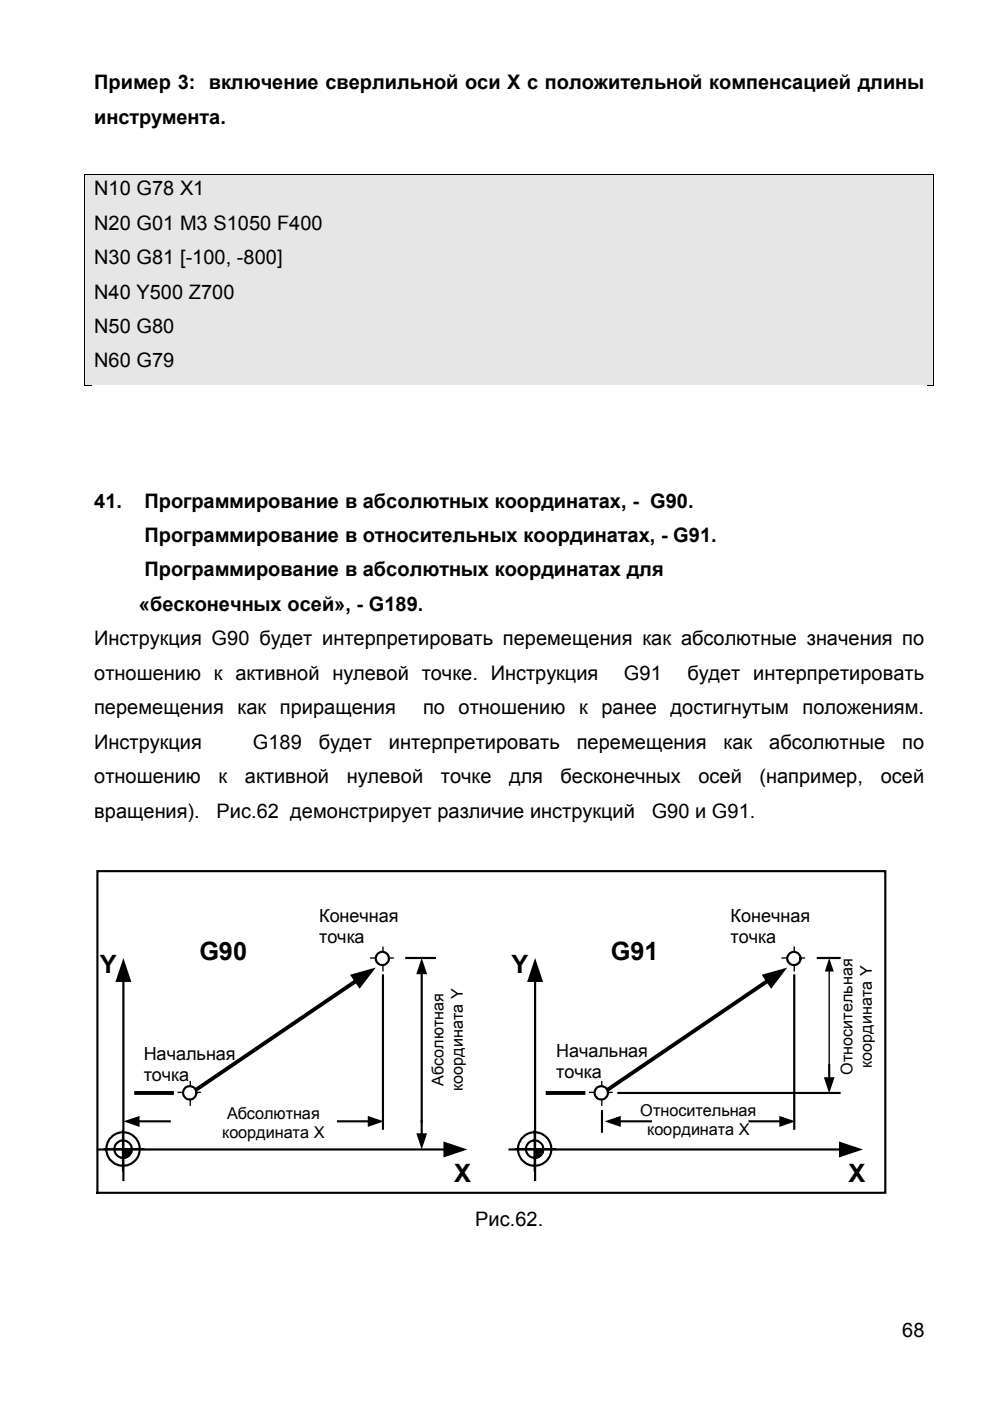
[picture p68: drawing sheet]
<svg xmlns="http://www.w3.org/2000/svg" width="210mm" height="297mm" viewBox="0 0 210 297" stroke-linecap="round" stroke-linejoin="round" font-family="sans-serif">
<defs><g id="words">
<g font-size="5.4">
<text x="42.3" y="203.6">G90</text>
<text x="129.5" y="203.6">G91</text>
<text x="21.2" y="206.3">Y</text>
<text x="108.5" y="206.3">Y</text>
<text x="96.3" y="250.7">X</text>
<text x="179.9" y="250.7">X</text>
</g>
<g font-size="4.2">
<text x="20" y="19">Пример 3: включение сверлильной оси X с положительной компенсацией длины</text>
<text x="20" y="26.2">инструмента.</text>
<text x="20" y="41.4">N10 G78 X1</text>
<text x="20" y="48.7">N20 G01 M3 S1050 F400</text>
<text x="20" y="56">N30 G81 [-100, -800]</text>
<text x="20" y="63.3">N40 Y500 Z700</text>
<text x="20" y="70.6">N50 G80</text>
<text x="20" y="77.9">N60 G79</text>
<text x="20" y="107.6">41.</text>
<text x="30.6" y="107.6">Программирование в абсолютных координатах, - G90.</text>
<text x="30.6" y="114.9">Программирование в относительных координатах, - G91.</text>
<text x="30.6" y="122.2">Программирование в абсолютных координатах для</text>
<text x="29.5" y="129.5">«бесконечных осей», - G189.</text>
<text x="20" y="136.8">Инструкция G90 будет интерпретировать перемещения как абсолютные значения по</text>
<text x="20" y="144.1">отношению к активной нулевой точке. Инструкция</text>
<text x="132.3" y="144.1">G91</text>
<text x="145.7" y="144.1">будет интерпретировать</text>
<text x="20" y="151.4">перемещения как приращения</text>
<text x="89.7" y="151.4">по отношению к ранее достигнутым положениям.</text>
<text x="20" y="158.7">Инструкция</text>
<text x="53.6" y="158.7">G189</text>
<text x="67.6" y="158.7">будет</text>
<text x="82.5" y="158.7">интерпретировать</text>
<text x="122.3" y="158.7">перемещения</text>
<text x="153.4" y="158.7">как</text>
<text x="163.1" y="158.7">абсолютные</text>
<text x="191.3" y="158.7">по</text>
<text x="20" y="166">отношению</text>
<text x="46.3" y="166">к</text>
<text x="51.9" y="166">активной</text>
<text x="73.5" y="166">нулевой</text>
<text x="93.5" y="166">точке</text>
<text x="107.9" y="166">для</text>
<text x="118.9" y="166">бесконечных</text>
<text x="148.1" y="166">осей</text>
<text x="161" y="166">(например,</text>
<text x="186.7" y="166">осей</text>
<text x="20" y="173.4">вращения).</text>
<text x="45.9" y="173.4">Рис.62 демонстрирует различие инструкций</text>
<text x="138.2" y="173.4">G90 и G91.</text>
<text x="100.8" y="260">Рис.62.</text>
<text x="191.3" y="283.5">68</text>
</g>
<g font-size="3.8">
<text x="67.7" y="195.5">Конечная</text>
<text x="154.9" y="195.5">Конечная</text>
<text x="67.7" y="200">точка</text>
<text x="154.9" y="200">точка</text>
<text x="30.5" y="224.7">Начальная</text>
<text x="117.9" y="224.1">Начальная</text>
<text x="30.5" y="229.3">точка</text>
<text x="117.9" y="228.6">точка</text>
</g>
<g font-size="3.5">
<text x="48.1" y="237.3">Абсолютная</text>
<text x="135.8" y="236.6">Относительная</text>
<text x="47.1" y="241.3">координата X</text>
<text x="137.2" y="240.7">координата X</text>
</g>
<g font-size="3.4">
<text x="180.7" y="227.9" transform="rotate(-90 180.7 227.9)">Относительная</text>
<text x="184.8" y="226.4" transform="rotate(-90 184.8 226.4)">координата Y</text>
<text x="94" y="230.3" transform="rotate(-90 94 230.3)">Абсолютная</text>
<text x="98.1" y="231.3" transform="rotate(-90 98.1 231.3)">координата Y</text>
</g>
</g></defs>
<path d="M18.1 37.1h179.8v7.6h-179.8z" fill="#e6e6e6"/>
<path d="M17.9 36.9h.2v.2h-.2zM197.9 36.9h.2v.2h-.2z" fill="#000"/>
<path d="M17.9 37h180.2M18 37.1v7.6M198 37.1v7.6" fill="none" stroke="#000" stroke-width=".21"/>
<path d="M18.1 44.7h179.8v7.4h-179.8z" fill="#e6e6e6"/>
<path d="M18 44.7v7.4M198 44.7v7.4" fill="none" stroke="#000" stroke-width=".21"/>
<path d="M18.1 52.1h179.8v7.3h-179.8z" fill="#e6e6e6"/>
<path d="M18 52.1v7.3M198 52.1v7.3" fill="none" stroke="#000" stroke-width=".21"/>
<path d="M18.1 59.4h179.8v7.2h-179.8z" fill="#e6e6e6"/>
<path d="M18 59.4v7.2M198 59.4v7.2" fill="none" stroke="#000" stroke-width=".21"/>
<path d="M18.1 66.6h179.8v7.4h-179.8z" fill="#e6e6e6"/>
<path d="M18 66.6v7.4M198 66.6v7.4" fill="none" stroke="#000" stroke-width=".21"/>
<path d="M18.1 74h179.8v7.6h-179.8z" fill="#e6e6e6"/>
<path d="M17.9 81.6h.2v.2h-.2zM197.9 81.6h.2v.2h-.2z" fill="#000"/>
<path d="M18 74v7.6M198 74v7.6M17.9 81.7h180.2" fill="none" stroke="#000" stroke-width=".21"/>
<g fill="#fff">
<path d="M19.5 81.8h177v7.3h-177z"/>
<path d="M19.5 89.1h177v7.3h-177z"/>
<path d="M19.5 96.4h177v7.3h-177z"/>
<path d="M19.5 176.7h177v7.3h-177z"/>
</g>
<g fill="none" stroke="#000" stroke-width=".46">
<path d="M20.7 184.7h167v68.2h-167zM26.2 207.8v42.4M26.1 239.7v8.5M20.7 243.7h73.8M22.2 243.6h8.2M26.1 243.6h1.8a1.98 1.98 0 0 1-1.1 1.7l-.7 .1z"/>
<circle cx="26.1" cy="243.7" r="1.83"/>
<circle cx="26.1" cy="243.6" r="3.5"/>
</g>
<g fill="#000">
<path d="M26.2 203.1l1.7 5.1h-3.4zM74.2 206.7l5.5-1.6-3.5 4.5zM94 242l5.1 1.7-5.1 1.7z"/>
<path d="M26.1 243.6h1.8a1.98 1.98 0 0 1-1.1 1.7l-.7 .1z" fill-rule="evenodd"/>
</g>
<path d="M75.6 207.9l-33.7 22.9" fill="none" stroke="#000" stroke-width=".83"/>
<path d="M78.6 203.1h4.8M81.2 200.8v5" fill="none" stroke="#000" stroke-width=".28"/>
<circle cx="81.1" cy="203.2" r="1.39" fill="#fff"/>
<circle cx="81.1" cy="203.2" r="1.39" fill="none" stroke="#000" stroke-width=".46"/>
<path d="M37.8 231.6h4.7M40.3 229.3v5" fill="none" stroke="#000" stroke-width=".28"/>
<circle cx="40.2" cy="231.7" r="1.39" fill="#fff"/>
<g fill="none" stroke="#000" stroke-width=".46">
<path d="M81.2 206.8v32.5M86.1 203.1h6.1M89.4 206.3v34.2M113.5 207.8v42.4M29.3 237.7h6.7M71.7 237.7h6.5M113.4 239.7v8.5M108 243.7h70.3M109.4 243.6h8.3M113.4 243.6h1.8a1.74 1.74 0 0 1-1.8 1.8z"/>
<circle cx="40.2" cy="231.7" r="1.39"/>
<circle cx="113.3" cy="243.7" r="1.84"/>
<circle cx="113.4" cy="243.6" r="3.5"/>
</g>
<path d="M162.9 207.9l-33.8 22.9M28.9 231.7h7.5" fill="none" stroke="#000" stroke-width=".83"/>
<g fill="#000">
<path d="M89.4 203.1l1.2 3.4h-2.3zM113.5 203.1l1.6 5.1h-3.3zM161.5 206.7l5.4-1.6-3.4 4.5zM26.2 237.7l3.4-1.1v2.3zM78 236.6l3.4 1.1-3.4 1.2zM88.3 240.3h2.3l-1.2 3.4zM177.9 242l5.1 1.7-5.1 1.7z"/>
<path d="M113.4 243.6h1.8a1.74 1.74 0 0 1-1.8 1.8z" fill-rule="evenodd"/>
</g>
<path d="M165.8 203.1h4.8M168.4 200.8v5" fill="none" stroke="#000" stroke-width=".28"/>
<circle cx="168.3" cy="203.2" r="1.38" fill="#fff"/>
<circle cx="168.3" cy="203.2" r="1.38" fill="none" stroke="#000" stroke-width=".46"/>
<path d="M125 231.6h4.8M127.6 229.3v5" fill="none" stroke="#000" stroke-width=".28"/>
<circle cx="127.5" cy="231.7" r="1.42" fill="#fff"/>
<g fill="none" stroke="#000" stroke-width=".46">
<path d="M168.4 206.8v32.5M173.4 203.1h4.6M127.6 235.6v4.3M131.1 231.7h46.9M131.3 237.7h6.7M158.9 237.7h6.6M175.8 225.8v2.8"/>
<circle cx="127.5" cy="231.7" r="1.42"/>
</g>
<path d="M116.1 231.7h7.6" fill="none" stroke="#000" stroke-width=".83"/>
<path d="M175.8 203.1l1 2.9h-1.9zM128.2 237.7l3.4-1.1v2.3zM165.2 236.6l3.5 1.1-3.5 1.2zM174.7 228.4h2.3l-1.2 3.4z" fill="#000"/>
<path d="M175.8 205.7v20.1" fill="none" stroke="#000" stroke-width=".28"/>
<use href="#words"/>
</svg>
